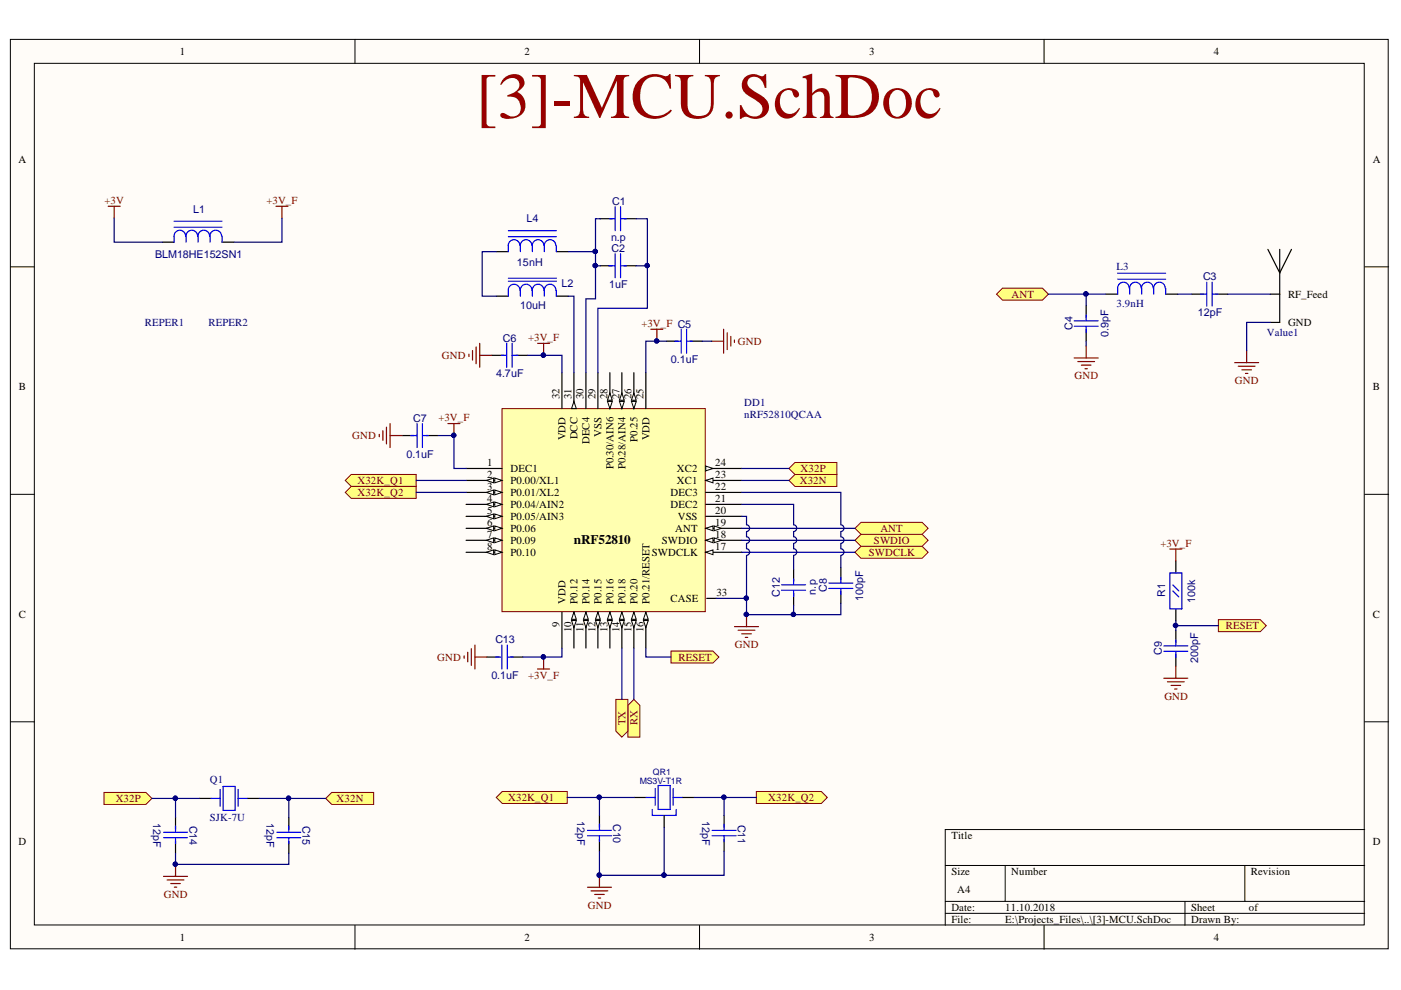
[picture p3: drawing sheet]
<svg xmlns="http://www.w3.org/2000/svg" width="297mm" height="210mm" viewBox="0 0 297 210" stroke-linecap="round" stroke-linejoin="round" font-family="sans-serif">
<defs><g id="words">
<text font-size="13.8" fill="#980000" x="100.9" y="25">[3]-MCU.SchDoc</text>
<text font-size="2.8" x="121.7" y="115.3">nRF52810</text>
<g font-size="2.3">
<text x="38.1" y="11.7">1</text>
<text x="111.2" y="11.7">2</text>
<text x="184.3" y="11.7">3</text>
<text x="257.4" y="11.7">4</text>
<text x="3.9" y="34.5">A</text>
<text x="291.1" y="34.5">A</text>
<text x="273.1" y="63.1">RF_Feed</text>
<text x="273.1" y="69.1">GND</text>
<text x="4" y="82.7">B</text>
<text x="291.1" y="82.7">B</text>
<text x="118.7" y="84.6" transform="rotate(-90 118.7 84.6)">32</text>
<text x="121.2" y="84.6" transform="rotate(-90 121.2 84.6)">31</text>
<text x="123.7" y="84.6" transform="rotate(-90 123.7 84.6)">30</text>
<text x="126.3" y="84.6" transform="rotate(-90 126.3 84.6)">29</text>
<text x="128.8" y="84.6" transform="rotate(-90 128.8 84.6)">28</text>
<text x="131.3" y="84.6" transform="rotate(-90 131.3 84.6)">27</text>
<text x="133.9" y="84.6" transform="rotate(-90 133.9 84.6)">26</text>
<text x="136.4" y="84.6" transform="rotate(-90 136.4 84.6)">25</text>
<text x="119.9" y="93.4" transform="rotate(-90 119.9 93.4)">VDD</text>
<text x="122.5" y="93.1" transform="rotate(-90 122.5 93.1)">DCC</text>
<text x="125" y="94.1" transform="rotate(-90 125 94.1)">DEC4</text>
<text x="127.5" y="92.6" transform="rotate(-90 127.5 92.6)">VSS</text>
<text x="135.1" y="93.7" transform="rotate(-90 135.1 93.7)">P0.25</text>
<text x="137.7" y="93.4" transform="rotate(-90 137.7 93.4)">VDD</text>
<text x="103.3" y="98.9">1</text>
<text x="103.3" y="101.4">2</text>
<text x="108.3" y="100.1">DEC1</text>
<text x="130.1" y="99.5" transform="rotate(-90 130.1 99.5)">P0.30/AIN6</text>
<text x="132.6" y="99.5" transform="rotate(-90 132.6 99.5)">P0.28/AIN4</text>
<text x="143.5" y="100.1">XC2</text>
<text x="151.6" y="101.4">23</text>
<text x="151.6" y="98.9">24</text>
<text x="103.3" y="103.9">3</text>
<text x="103.3" y="106.5">4</text>
<text x="108.3" y="102.7">P0.00/XL1</text>
<text x="108.3" y="105.2">P0.01/XL2</text>
<text x="108.3" y="107.7">P0.04/AIN2</text>
<text x="142.2" y="107.7">DEC2</text>
<text x="142.2" y="105.2">DEC3</text>
<text x="143.5" y="102.7">XC1</text>
<text x="151.6" y="106.5">21</text>
<text x="151.6" y="103.9">22</text>
<text x="103.3" y="109">5</text>
<text x="103.3" y="111.5">6</text>
<text x="108.3" y="110.3">P0.05/AIN3</text>
<text x="108.3" y="112.8">P0.06</text>
<text x="143.2" y="112.8">ANT</text>
<text x="143.7" y="110.3">VSS</text>
<text x="151.6" y="109">20</text>
<text x="151.6" y="111.5">19</text>
<text x="103.3" y="116.6">8</text>
<text x="103.3" y="114.1">7</text>
<text x="108.3" y="117.9">P0.10</text>
<text x="108.3" y="115.3">P0.09</text>
<text x="138.2" y="117.9">SWDCLK</text>
<text x="140.3" y="115.3">SWDIO</text>
<text x="151.6" y="116.6">17</text>
<text x="151.6" y="114.1">18</text>
<text x="4" y="131">C</text>
<text x="119.9" y="128" transform="rotate(-90 119.9 128)">VDD</text>
<text x="122.5" y="128" transform="rotate(-90 122.5 128)">P0.12</text>
<text x="125" y="128" transform="rotate(-90 125 128)">P0.14</text>
<text x="127.5" y="128" transform="rotate(-90 127.5 128)">P0.15</text>
<text x="130.1" y="128" transform="rotate(-90 130.1 128)">P0.16</text>
<text x="132.6" y="128" transform="rotate(-90 132.6 128)">P0.18</text>
<text x="135.1" y="128" transform="rotate(-90 135.1 128)">P0.20</text>
<text x="137.7" y="128" transform="rotate(-90 137.7 128)">P0.21/RESET</text>
<text x="142.2" y="127.6">CASE</text>
<text x="151.9" y="126.3">33</text>
<text x="291.1" y="131">C</text>
<text x="118.7" y="133" transform="rotate(-90 118.7 133)">9</text>
<text x="121.2" y="134.1" transform="rotate(-90 121.2 134.1)">10</text>
<text x="123.7" y="134.1" transform="rotate(-90 123.7 134.1)">11</text>
<text x="126.3" y="134.1" transform="rotate(-90 126.3 134.1)">12</text>
<text x="128.8" y="134.1" transform="rotate(-90 128.8 134.1)">13</text>
<text x="131.3" y="134.1" transform="rotate(-90 131.3 134.1)">14</text>
<text x="133.9" y="134.1" transform="rotate(-90 133.9 134.1)">15</text>
<text x="136.4" y="134.1" transform="rotate(-90 136.4 134.1)">16</text>
<text x="3.9" y="179.2">D</text>
<text x="201.7" y="177.9">Title</text>
<text x="291.1" y="179.2">D</text>
<text x="201.7" y="185.6">Size</text>
<text x="214.4" y="185.6">Number</text>
<text x="265.2" y="185.6">Revision</text>
<text x="203" y="189.4">A4</text>
<text x="201.7" y="193.2">Date:</text>
<text x="201.7" y="195.7">File:</text>
<text x="213.1" y="193.2">11.10.2018</text>
<text x="213.1" y="195.7">E:\Projects_Files\..\[3]-MCU.SchDoc</text>
<text x="252.5" y="193.2">Sheet</text>
<text x="252.5" y="195.7">Drawn By:</text>
<text x="264.8" y="193.2">of</text>
<text x="38.1" y="199.5">1</text>
<text x="111.2" y="199.5">2</text>
<text x="184.3" y="199.5">3</text>
<text x="257.4" y="199.5">4</text>
</g>
<g font-size="2.3" fill="#800000">
<text x="22.2" y="43.3">+3V</text>
<text x="56.5" y="43.3">+3V_F</text>
<text x="214.5" y="63.1">ANT</text>
<text x="136" y="69.3">+3V_F C5</text>
<text x="93.7" y="76.1">GND</text>
<text x="112" y="72.3">+3V_F</text>
<text x="156.5" y="73.1">GND</text>
<text x="227.8" y="80.4">GND</text>
<text x="261.8" y="81.5">GND</text>
<text x="92.9" y="89.3">+3V_F</text>
<text x="74.7" y="93.1">GND</text>
<text x="169.7" y="100.1">X32P</text>
<text x="75.8" y="102.7">X32K_Q1</text>
<text x="75.8" y="105.2">X32K_Q2</text>
<text x="169.6" y="102.7">X32N</text>
<text x="186.6" y="112.8">ANT</text>
<text x="184.2" y="117.9">SWDCLK</text>
<text x="185.3" y="115.3">SWDIO</text>
<text x="246" y="115.9">+3V_F</text>
<text x="155.8" y="137.4">GND</text>
<text x="259.9" y="133.4">RESET</text>
<text x="92.7" y="140.1">GND</text>
<text x="112" y="143.9">+3V_F</text>
<text x="143.9" y="140.1">RESET</text>
<text x="246.9" y="148.4">GND</text>
<text x="132.6" y="153.8" transform="rotate(-90 132.6 153.8)">TX</text>
<text x="135.1" y="153.8" transform="rotate(-90 135.1 153.8)">RX</text>
<text x="24.5" y="170.1">X32P</text>
<text x="71.4" y="170.1">X32N</text>
<text x="107.7" y="169.8">X32K_Q1</text>
<text x="162.9" y="169.8">X32K_Q2</text>
<text x="34.8" y="190.4">GND</text>
<text x="124.7" y="192.7">GND</text>
</g>
<g font-size="2.3" fill="#000080">
<text x="40.9" y="45.2">L1</text>
<text x="111.6" y="47.2">L4</text>
<text x="129.8" y="43.4">C1</text>
<text x="129.6" y="51">n.p</text>
<text x="129.6" y="53.4">C2</text>
<text x="32.9" y="54.7">BLM18HE152SN1</text>
<text x="109.6" y="56.4">15nH</text>
<text x="236.7" y="57.2">L3</text>
<text x="255.1" y="59.4">C3</text>
<text x="110.3" y="65.6">10uH</text>
<text x="119.1" y="60.8">L2</text>
<text x="129.1" y="61.1">1uF</text>
<text x="236.7" y="65.1">3.9nH</text>
<text x="30.7" y="69.2">REPER1</text>
<text x="44.2" y="69.2">REPER2</text>
<text x="227.4" y="70" transform="rotate(-90 227.4 70)">C4</text>
<text x="235" y="71.4" transform="rotate(-90 235 71.4)">0.9pF</text>
<text x="254" y="67.1">12pF</text>
<text x="268.6" y="71.1">Value1</text>
<text x="106.6" y="72.4">C6</text>
<text x="142.2" y="77.1">0.1uF</text>
<text x="105.2" y="80">4.7uF</text>
<text x="87.6" y="89.4">C7</text>
<text x="157.8" y="86.1">DD1</text>
<text x="157.8" y="88.7">nRF52810QCAA</text>
<text x="86.2" y="97">0.1uF</text>
<text x="175.3" y="125.6" transform="rotate(-90 175.3 125.6)">C8</text>
<text x="165.3" y="126.5" transform="rotate(-90 165.3 126.5)">C12</text>
<text x="172.9" y="126.1" transform="rotate(-90 172.9 126.1)">n.p</text>
<text x="183" y="127.3" transform="rotate(-90 183 127.3)">100pF</text>
<text x="247" y="126.6" transform="rotate(-90 247 126.6)">R1</text>
<text x="253.4" y="127.8" transform="rotate(-90 253.4 127.8)">100k</text>
<text x="105" y="136.4">C13</text>
<text x="104.2" y="144">0.1uF</text>
<text x="246.4" y="138.8" transform="rotate(-90 246.4 138.8)">C9</text>
<text x="254.1" y="140.6" transform="rotate(-90 254.1 140.6)">200pF</text>
<text x="44.5" y="166">Q1</text>
<text x="32.5" y="174.6" transform="rotate(90 32.5 174.6)">12pF</text>
<text x="40.2" y="175.1" transform="rotate(90 40.2 175.1)">C14</text>
<text x="44.5" y="174.1">SJK-7U</text>
<text x="56.5" y="174.6" transform="rotate(90 56.5 174.6)">12pF</text>
<text x="64.1" y="175.1" transform="rotate(90 64.1 175.1)">C15</text>
<text x="122.4" y="174.1" transform="rotate(90 122.4 174.1)">12pF</text>
<text x="130" y="174.7" transform="rotate(90 130 174.7)">C10</text>
<text x="148.8" y="174.1" transform="rotate(90 148.8 174.1)">12pF</text>
<text x="156.5" y="174.8" transform="rotate(90 156.5 174.8)">C11</text>
</g>
<g font-size="1.9" fill="#000080">
<text x="135.7" y="166.3">MS3V-T1R</text>
<text x="138.4" y="164.3">QR1</text>
</g>
</g></defs>
<g fill="#fffcf8" stroke="#000" stroke-width=".21">
<path d="M2.2 8.4h292.1v192.8h-292.1z"/>
<path d="M7.3 13.4h281.9v182.7h-281.9z"/>
</g>
<g fill="none" stroke="#000" stroke-width=".21">
<path d="M75.3 8.4v5M148.3 8.4v5M221.4 8.4v5M2.2 56.6h5.1M289.3 56.6h5.1M2.2 104.8h5.1M289.3 104.8h5.1M2.2 153h5.1M289.3 153h5.1M289.3 175.9h-88.9v20.3M75.3 196.2v5.1M148.3 196.2v5.1"/>
<path d="M200.4 183.5h88.9M200.4 191.1h88.9M200.4 193.7h88.9M213.1 183.5v7.6M221.4 196.2v5.1M251.2 191.1v5.1M263.9 183.5v7.6"/>
</g>
<path d="M34.4 51.4h2.5M47.1 51.4h2.5M127.1 172.9v2.5M127.1 178v2.5M134.5 169.1h2.5M140.8 172.9v2.5M144.6 169.1h2.6M153.5 172.9v2.5M153.5 178v2.5" fill="none" stroke="#000" stroke-width=".25"/>
<g fill="none" stroke="#00f" stroke-width=".25">
<path d="M36.9 46.9h10.2M36.9 48.2h10.2M39.3 50.1a1.22 1.22 0 0 0-1.2-1.3 1.22 1.22 0 0 0-1.2 1.3v1.3M41.9 50.1a1.22 1.22 0 0 0-1.2-1.3 1.22 1.22 0 0 0-1.2 1.3v1.3M44.4 50.1a1.22 1.22 0 0 0-1.2-1.3 1.22 1.22 0 0 0-1.2 1.3v1.3M47 50.1a1.23 1.23 0 0 0-1.3-1.3 1.23 1.23 0 0 0-1.2 1.3v1.3M47.1 50.1v1.3M124.6 177.2h5M124.6 176.1h5M127.1 174.7v1.2M127.1 177.2v1.2M137 169.1h1.9"/>
<path d="M138.3 171.6v1.3h5.1v-1.3M138.9 167.2v3.5M139.5 166.5h2.6v5.1h-2.6zM142.7 167.2v3.5M142.7 169.1h1.9M151 177.2h5.1M151 176.1h5.1M153.5 174.7v1.2M153.5 177.2v1.2"/>
</g>
<path d="M22.9 43.7h2.6M24.2 43.7v2.6M58.5 43.7h2.6M59.8 43.7v2.6M124.6 188.1h5M125.3 188.9h3.6M126.1 189.6h2M126.8 190.4h.5M127.1 185.6v2.5" fill="none" stroke="#800000" stroke-width=".25"/>
<circle cx="127" cy="185.5" r=".46" fill="#000080" stroke="#000080" stroke-width=".21"/>
<g fill="#ffff80" stroke="#800000" stroke-width=".21">
<path d="M105.2 169.1l1.3-1.3h13.8v2.6h-13.8z" fill-rule="evenodd"/>
<path d="M160.4 167.8h13.7l1.3 1.3-1.3 1.3h-13.7z" fill-rule="evenodd"/>
</g>
<path d="M249.3 118.9v2.6M249.3 129.1v2.5M249.3 133.6v2.6M249.3 138.7v2.6" fill="none" stroke="#000" stroke-width=".25"/>
<path d="M246.8 136.9h5M246.8 138.1h5M248 121.5h2.6v7.6h-2.6zM248.7 125.3l1.2 1.3M248.7 124l1.2 1.3M249.3 135.7v1.2M249.3 138.2v1.2" fill="none" stroke="#00f" stroke-width=".25"/>
<path d="M258.3 131.4h8.9l1.3 1.3-1.3 1.2h-8.9z" fill-rule="evenodd" fill="#ffff80" stroke="#800000" stroke-width=".21"/>
<path d="M248 116.4h2.6M249.3 116.4v2.5M246.8 143.8h5M247.5 144.6h3.6M248.3 145.3h2M249 146.1h.6M249.3 141.3v2.5" fill="none" stroke="#800000" stroke-width=".25"/>
<g fill="#ffff80" stroke="#800000" stroke-width=".21">
<path d="M73.2 101.9l1.3-1.3h13.7v2.5h-13.7z" fill-rule="evenodd"/>
<path d="M73.2 104.4l1.3-1.3h13.7v2.6h-13.7z" fill-rule="evenodd"/>
</g>
<path d="M85.2 92.3h2.6M90.3 92.3h2.6M103.2 139.3h2.6M108.3 139.3h2.6M37.2 173.3v2.5M37.2 178.4v2.5M42.2 169.3h2.6M52.4 169.3h2.5M61.2 173.3v2.5M61.2 178.4v2.5" fill="none" stroke="#000" stroke-width=".25"/>
<g fill="none" stroke="#00f" stroke-width=".25">
<path d="M87.1 92.3h1.2M88.4 89.8v5.1M89.6 89.8v5.1M89.6 92.3h1.2M105.1 139.3h1.2M106.4 136.8v5M107.6 136.8v5M107.6 139.3h1.2M34.7 177.6h5.1M34.7 176.5h5.1M37.2 175.1v1.2M37.2 177.6v1.3"/>
<path d="M44.8 169.3h1.9M46.7 167.4v3.5M47.3 166.7h2.5v5.1h-2.5zM50.5 169.3h1.9M50.5 167.4v3.5M58.7 177.6h5.1M58.7 176.5h5.1M61.2 175.1v1.2M61.2 177.6v1.3"/>
</g>
<g fill="none" stroke="#800000" stroke-width=".25">
<path d="M80.4 92.1v.5M81.2 91.3v2.1M81.9 90.6v3.5M82.7 89.8v5.1M82.7 92.3h2.5M95 89.8h2.5M96.2 89.8v2.5M98.4 139.1v.5M99.2 138.3v2M99.9 137.5v3.6M100.7 136.8v5M100.7 139.3h2.5"/>
<path d="M115.3 139.3v2.5M114 141.8h2.5M34.7 185.8h5.1M35.4 186.6h3.6M36.2 187.3h2M37 188.1h.5M37.2 183.3v2.5"/>
</g>
<g fill="#000080" stroke="#000080" stroke-width=".21">
<circle cx="96.2" cy="92.3" r=".46"/>
<circle cx="115.2" cy="139.3" r=".46"/>
<circle cx="37.2" cy="183.2" r=".46"/>
</g>
<g fill="#ffff80" stroke="#800000" stroke-width=".21">
<path d="M22 168h8.9l1.3 1.3-1.3 1.3h-8.9z" fill-rule="evenodd"/>
<path d="M69.1 169.3l1.2-1.3h8.9v2.6h-8.9z" fill-rule="evenodd"/>
<path d="M142.3 138h8.9l1.2 1.3-1.2 1.3h-8.9z" fill-rule="evenodd"/>
<path d="M181.3 117.1l1.2-1.3h13l1.3 1.3-1.3 1.3h-13z" fill-rule="evenodd"/>
<path d="M181.3 114.6l1.2-1.3h13l1.3 1.3-1.3 1.2h-13z" fill-rule="evenodd"/>
<path d="M181.3 112l1.2-1.3h13l1.3 1.3-1.3 1.3h-13z" fill-rule="evenodd"/>
</g>
<g fill="none" stroke="#800000" stroke-width=".25">
<path d="M99.4 75.1v.5M100.2 74.3v2.1M100.9 73.6v3.5M101.7 72.8v5.1M101.7 75.3h2.6M114 72.8h2.5M115.3 72.8v2.5M138 69.8h2.5M139.3 69.8v2.5M150.9 72.3h2.5M153.4 69.8v5.1M154.2 70.6v3.5"/>
<path d="M154.9 71.3v2.1M155.7 72.1v.5M227.8 75.9h5M228.5 76.7h3.6M229.3 77.4h2M230 78.2h.5M230.3 73.4v2.5M261.8 76.9h5.1M262.5 77.6h3.6M263.3 78.4h2M264.1 79.2h.5M264.3 74.3v2.6"/>
<path d="M155.7 132.9h5.1M156.5 133.6h3.6M157.3 134.4h2M158 135.1h.5M158.3 130.3v2.6"/>
</g>
<g fill="#000080" stroke="#000080" stroke-width=".21">
<circle cx="158.2" cy="130.3" r=".46"/>
<circle cx="139.2" cy="72.3" r=".46"/>
<circle cx="115.2" cy="75.3" r=".46"/>
</g>
<g fill="none" stroke="#000" stroke-width=".25">
<path d="M127.2 56.4h2.6M127.2 46.4h2.6M132.3 56.4h2.6M132.3 46.4h2.6M268.8 52.9l2.5 4.9v10.6h-2M271.3 52.9v4.9l2.5-4.9M104.3 75.3h2.5M105.2 62.8h2.6M109.3 75.3h2.6M117.9 62.8h2.6M141.2 72.3h2.6M146.3 72.3h2.6"/>
<path d="M230.3 64.7v2.6M230.3 69.8v2.5M234.4 62.4h2.6M247.1 62.4h2.6M252.7 62.4h2.5M257.8 62.4h2.5M269.3 62.4h2M168.3 120.7v2.5M168.3 125.8v2.5M178.3 120.3v2.6M178.3 125.4v2.5"/>
</g>
<g fill="none" stroke="#00f" stroke-width=".25">
<path d="M107.8 59h10.1M107.8 59.6h10.1M129.1 56.4h1.2M129.3 46.4h1M130.4 43.8v5.1M130.4 53.8v5.1M131.6 43.8v5.1M131.6 53.8v5.1M131.6 56.4h1.2M131.6 46.4h1.2M237 57.9h10.1M237 59.2h10.1"/>
<path d="M255.9 59.8v5.1M257 59.8v5.1M106.3 75.3h1M107.4 72.8v5.1M108.6 72.8v5.1M108.6 75.3h1.2M110.2 61.5a1.23 1.23 0 0 0-1.2-1.2 1.23 1.23 0 0 0-1.2 1.2v1.3M112.8 61.5a1.22 1.22 0 0 0-1.3-1.2 1.22 1.22 0 0 0-1.2 1.2v1.3M115.3 61.5a1.22 1.22 0 0 0-1.2-1.2 1.22 1.22 0 0 0-1.2 1.2v1.3M117.8 61.5a1.22 1.22 0 0 0-1.2-1.2 1.22 1.22 0 0 0-1.2 1.2v1.3M117.9 61.5v1.3M143.1 72.3h1.2"/>
<path d="M144.4 69.8v5.1M145.6 69.8v5.1M145.6 72.3h1.2M227.8 68h5M227.8 69.2h5M230.3 66.8v1.2M230.3 69.3v1.2M239.4 61.1a1.22 1.22 0 0 0-1.2-1.3 1.22 1.22 0 0 0-1.2 1.3v1.3M242 61.1a1.22 1.22 0 0 0-1.3-1.3 1.22 1.22 0 0 0-1.2 1.3v1.3M242.1 61.1v1.3M244.5 61.1a1.23 1.23 0 0 0-1.2-1.3 1.23 1.23 0 0 0-1.3 1.3M247 61.1a1.22 1.22 0 0 0-1.2-1.3 1.22 1.22 0 0 0-1.2 1.3v1.3"/>
<path d="M247.1 61.1v1.3M254.5 62.4h1.2M257 62.4h1.2M165.7 124h5.1M165.7 125.1h5.1M168.3 122.8v1.2M168.3 125.3v1.2M175.7 123.6h5.1M175.7 124.8h5.1M178.3 122.4v1.2M178.3 124.9v1.2"/>
</g>
<g fill="#ffff80" stroke="#800000" stroke-width=".21">
<path d="M211.3 62.4l1.3-1.3h8.4l1.3 1.3-1.3 1.2h-8.4z" fill-rule="evenodd"/>
<path d="M133.1 149.6l1.3-1.3 1.3 1.3v6.7h-2.6z" fill-rule="evenodd"/>
<path d="M130.6 148.3h2.5v6.7l-1.3 1.3-1.2-1.3z" fill-rule="evenodd"/>
<path d="M167.3 101.9l1.2-1.3h8.9v2.5h-8.9z" fill-rule="evenodd"/>
<path d="M167.3 99.3l1.2-1.2h8.9v2.5h-8.9z" fill-rule="evenodd"/>
</g>
<path d="M106.4 86.6h43.1v43.1h-43.1z" fill="#ffffb0" stroke="#800000" stroke-width=".21"/>
<path d="M98.8 99.3h7.6M98.8 117.1h7.6" fill="none" stroke="#000" stroke-width=".25"/>
<path d="M104.9 116.6l1.5 .5-1.5 .5z" fill="#fffcf8"/>
<path d="M104.9 116.6l1.5 .5-1.5 .5z" fill="none" stroke="#000" stroke-width=".21"/>
<path d="M103.1 117.1l1.6-.5v1z" fill="#fffcf8"/>
<path d="M103.1 117.1l1.6-.5v1z" fill="none" stroke="#000" stroke-width=".21"/>
<path d="M149.6 109.5h7.7M149.6 112h7.7M119.1 129.8v7.6" fill="none" stroke="#000" stroke-width=".25"/>
<path d="M149.6 112l1.6-.5v1z" fill="#fffcf8"/>
<path d="M149.6 112l1.6-.5v1z" fill="none" stroke="#000" stroke-width=".21"/>
<path d="M151.4 111.5l1.5 .5-1.5 .5z" fill="#fffcf8"/>
<path d="M151.4 111.5l1.5 .5-1.5 .5z" fill="none" stroke="#000" stroke-width=".21"/>
<path d="M149.6 106.9h7.7M149.6 104.4h7.7M149.6 101.9h7.7" fill="none" stroke="#000" stroke-width=".25"/>
<path d="M149.6 101.9l1.6-.5v1z" fill="#fffcf8"/>
<path d="M149.6 101.9l1.6-.5v1z" fill="none" stroke="#000" stroke-width=".21"/>
<path d="M149.6 99.3h7.7" fill="none" stroke="#000" stroke-width=".25"/>
<path d="M149.6 98.8l1.6 .5-1.6 .5z" fill="#fffcf8"/>
<path d="M149.6 98.8l1.6 .5-1.6 .5z" fill="none" stroke="#000" stroke-width=".21"/>
<path d="M134.4 79v7.6M136.9 79v7.6" fill="none" stroke="#000" stroke-width=".25"/>
<path d="M133.9 85.1h1l-.5 1.5z" fill="#fffcf8"/>
<path d="M133.9 85.1h1l-.5 1.5z" fill="none" stroke="#000" stroke-width=".21"/>
<path d="M134.4 83.3l.5 1.6h-1z" fill="#fffcf8"/>
<path d="M134.4 83.3l.5 1.6h-1z" fill="none" stroke="#000" stroke-width=".21"/>
<path d="M98.8 101.9h7.6" fill="none" stroke="#000" stroke-width=".25"/>
<path d="M104.9 101.4l1.5 .5-1.5 .5z" fill="#fffcf8"/>
<path d="M104.9 101.4l1.5 .5-1.5 .5z" fill="none" stroke="#000" stroke-width=".21"/>
<path d="M103.1 101.9l1.6-.5v1z" fill="#fffcf8"/>
<path d="M103.1 101.9l1.6-.5v1z" fill="none" stroke="#000" stroke-width=".21"/>
<path d="M98.8 104.4h7.6" fill="none" stroke="#000" stroke-width=".25"/>
<path d="M104.9 103.9l1.5 .5-1.5 .5z" fill="#fffcf8"/>
<path d="M104.9 103.9l1.5 .5-1.5 .5z" fill="none" stroke="#000" stroke-width=".21"/>
<path d="M103.1 104.4l1.6-.5v1z" fill="#fffcf8"/>
<path d="M103.1 104.4l1.6-.5v1z" fill="none" stroke="#000" stroke-width=".21"/>
<path d="M98.8 106.9h7.6" fill="none" stroke="#000" stroke-width=".25"/>
<path d="M104.9 106.4l1.5 .5-1.5 .6z" fill="#fffcf8"/>
<path d="M104.9 106.4l1.5 .5-1.5 .6z" fill="none" stroke="#000" stroke-width=".21"/>
<path d="M103.1 106.9l1.6-.5v1.1z" fill="#fffcf8"/>
<path d="M103.1 106.9l1.6-.5v1.1z" fill="none" stroke="#000" stroke-width=".21"/>
<path d="M98.8 109.5h7.6" fill="none" stroke="#000" stroke-width=".25"/>
<path d="M104.9 109l1.5 .5-1.5 .5z" fill="#fffcf8"/>
<path d="M104.9 109l1.5 .5-1.5 .5z" fill="none" stroke="#000" stroke-width=".21"/>
<path d="M103.1 109.5l1.6-.5v1z" fill="#fffcf8"/>
<path d="M103.1 109.5l1.6-.5v1z" fill="none" stroke="#000" stroke-width=".21"/>
<path d="M98.8 112h7.6" fill="none" stroke="#000" stroke-width=".25"/>
<path d="M104.9 111.5l1.5 .5-1.5 .5z" fill="#fffcf8"/>
<path d="M104.9 111.5l1.5 .5-1.5 .5z" fill="none" stroke="#000" stroke-width=".21"/>
<path d="M103.1 112l1.6-.5v1z" fill="#fffcf8"/>
<path d="M103.1 112l1.6-.5v1z" fill="none" stroke="#000" stroke-width=".21"/>
<path d="M98.8 114.6h7.6" fill="none" stroke="#000" stroke-width=".25"/>
<path d="M104.9 114l1.5 .6-1.5 .5z" fill="#fffcf8"/>
<path d="M104.9 114l1.5 .6-1.5 .5z" fill="none" stroke="#000" stroke-width=".21"/>
<path d="M103.1 114.6l1.6-.6v1.1z" fill="#fffcf8"/>
<path d="M103.1 114.6l1.6-.6v1.1z" fill="none" stroke="#000" stroke-width=".21"/>
<path d="M121.7 129.8v7.6" fill="none" stroke="#000" stroke-width=".25"/>
<path d="M121.7 129.8l.5 1.5h-1z" fill="#fffcf8"/>
<path d="M121.7 129.8l.5 1.5h-1z" fill="none" stroke="#000" stroke-width=".21"/>
<path d="M121.2 131.6h1l-.5 1.5z" fill="#fffcf8"/>
<path d="M121.2 131.6h1l-.5 1.5z" fill="none" stroke="#000" stroke-width=".21"/>
<path d="M124.2 129.8v7.6" fill="none" stroke="#000" stroke-width=".25"/>
<path d="M124.2 129.8l.5 1.5h-1z" fill="#fffcf8"/>
<path d="M124.2 129.8l.5 1.5h-1z" fill="none" stroke="#000" stroke-width=".21"/>
<path d="M123.7 131.6h1l-.5 1.5z" fill="#fffcf8"/>
<path d="M123.7 131.6h1l-.5 1.5z" fill="none" stroke="#000" stroke-width=".21"/>
<path d="M131.8 79v7.6" fill="none" stroke="#000" stroke-width=".25"/>
<path d="M131.3 85.1h1.1l-.6 1.5z" fill="#fffcf8"/>
<path d="M131.3 85.1h1.1l-.6 1.5z" fill="none" stroke="#000" stroke-width=".21"/>
<path d="M131.8 83.3l.6 1.6h-1.1z" fill="#fffcf8"/>
<path d="M131.8 83.3l.6 1.6h-1.1z" fill="none" stroke="#000" stroke-width=".21"/>
<path d="M129.3 79v7.6" fill="none" stroke="#000" stroke-width=".25"/>
<path d="M128.8 85.1h1l-.5 1.5z" fill="#fffcf8"/>
<path d="M128.8 85.1h1l-.5 1.5z" fill="none" stroke="#000" stroke-width=".21"/>
<path d="M129.3 83.3l.5 1.6h-1z" fill="#fffcf8"/>
<path d="M129.3 83.3l.5 1.6h-1z" fill="none" stroke="#000" stroke-width=".21"/>
<path d="M119.1 79v7.6M121.7 79v7.6M124.2 79v7.6M126.8 79v7.6" fill="none" stroke="#000" stroke-width=".25"/>
<path d="M121.7 85.1l.5 1.5h-1z" fill="#fffcf8"/>
<path d="M121.7 85.1l.5 1.5h-1z" fill="none" stroke="#000" stroke-width=".21"/>
<path d="M149.6 117.1h7.7" fill="none" stroke="#000" stroke-width=".25"/>
<path d="M149.6 117.1l1.6-.5v1z" fill="#fffcf8"/>
<path d="M149.6 117.1l1.6-.5v1z" fill="none" stroke="#000" stroke-width=".21"/>
<path d="M149.6 114.6h7.7" fill="none" stroke="#000" stroke-width=".25"/>
<path d="M149.6 114.6l1.6-.6v1.1z" fill="#fffcf8"/>
<path d="M149.6 114.6l1.6-.6v1.1z" fill="none" stroke="#000" stroke-width=".21"/>
<path d="M151.4 114l1.5 .6-1.5 .5z" fill="#fffcf8"/>
<path d="M151.4 114l1.5 .6-1.5 .5z" fill="none" stroke="#000" stroke-width=".21"/>
<path d="M126.8 129.8v7.6" fill="none" stroke="#000" stroke-width=".25"/>
<path d="M126.8 129.8l.5 1.5h-1z" fill="#fffcf8"/>
<path d="M126.8 129.8l.5 1.5h-1z" fill="none" stroke="#000" stroke-width=".21"/>
<path d="M126.3 131.6h1l-.5 1.5z" fill="#fffcf8"/>
<path d="M126.3 131.6h1l-.5 1.5z" fill="none" stroke="#000" stroke-width=".21"/>
<path d="M129.3 129.8v7.6" fill="none" stroke="#000" stroke-width=".25"/>
<path d="M129.3 129.8l.5 1.5h-1z" fill="#fffcf8"/>
<path d="M129.3 129.8l.5 1.5h-1z" fill="none" stroke="#000" stroke-width=".21"/>
<path d="M128.8 131.6h1l-.5 1.5z" fill="#fffcf8"/>
<path d="M128.8 131.6h1l-.5 1.5z" fill="none" stroke="#000" stroke-width=".21"/>
<path d="M131.8 129.8v7.6" fill="none" stroke="#000" stroke-width=".25"/>
<path d="M131.8 129.8l.6 1.5h-1.1z" fill="#fffcf8"/>
<path d="M131.8 129.8l.6 1.5h-1.1z" fill="none" stroke="#000" stroke-width=".21"/>
<path d="M131.3 131.6h1.1l-.6 1.5z" fill="#fffcf8"/>
<path d="M131.3 131.6h1.1l-.6 1.5z" fill="none" stroke="#000" stroke-width=".21"/>
<path d="M134.4 129.8v7.6" fill="none" stroke="#000" stroke-width=".25"/>
<path d="M134.4 129.8l.5 1.5h-1z" fill="#fffcf8"/>
<path d="M134.4 129.8l.5 1.5h-1z" fill="none" stroke="#000" stroke-width=".21"/>
<path d="M133.9 131.6h1l-.5 1.5z" fill="#fffcf8"/>
<path d="M133.9 131.6h1l-.5 1.5z" fill="none" stroke="#000" stroke-width=".21"/>
<path d="M136.9 129.8v7.6" fill="none" stroke="#000" stroke-width=".25"/>
<path d="M136.9 129.8l.5 1.5h-1z" fill="#fffcf8"/>
<path d="M136.9 129.8l.5 1.5h-1z" fill="none" stroke="#000" stroke-width=".21"/>
<path d="M136.4 131.6h1l-.5 1.5z" fill="#fffcf8"/>
<path d="M136.4 131.6h1l-.5 1.5z" fill="none" stroke="#000" stroke-width=".21"/>
<path d="M105.2 53.4h2.6M117.9 53.4h2.6M149.8 126.9h2" fill="none" stroke="#000" stroke-width=".25"/>
<path d="M107.8 48.9h10.1M107.8 50.2h10.1M110.2 52.1a1.23 1.23 0 0 0-1.2-1.3 1.23 1.23 0 0 0-1.2 1.3v1.3M112.8 52.1a1.22 1.22 0 0 0-1.3-1.3 1.22 1.22 0 0 0-1.2 1.3v1.3M115.3 52.1a1.22 1.22 0 0 0-1.2-1.3 1.22 1.22 0 0 0-1.2 1.3v1.3M117.8 52.1a1.22 1.22 0 0 0-1.2-1.3 1.22 1.22 0 0 0-1.2 1.3v1.3M117.9 52.1v1.3" fill="none" stroke="#00f" stroke-width=".25"/>
<g fill="none" stroke="#000080" stroke-width=".25">
<path d="M24.2 46.3v5.1h10.2M59.8 46.3v5.1h-10.2M105.2 53.4h-3v9.4h3M120.5 53.4h5.8v3M127.2 56.4h-.9v7h-2.1v15.6M127.2 46.4h-.9v7M134.9 46.4h2.4v10M134.9 56.4h2.4v9h-10.5v13.6M111.9 75.3h7.2v3.7M120.5 62.8h1.2v16.2M141.2 72.3h-4.3v6.7M148.9 72.3h2"/>
<path d="M222.3 62.4h8M230.3 72.3v1.1M234.4 62.4h-4.1v2.3M249.7 62.4h3M260.3 62.4h9M269.3 68.4h-5v5.9M92.9 92.3h3.3v7h2.6M157.3 99.3h10M88.2 101.9h10.6M88.2 104.4h10.6M157.3 106.9h11v4.4a.72 .72 0 0 1 .6 .7 .72 .72 0 0 1-.6 .7M157.3 104.4h21v6.9a.72 .72 0 0 1 .6 .7 .72 .72 0 0 1-.6 .7"/>
<path d="M157.3 109.5h1v1.8a.72 .72 0 0 1 .6 .7 .72 .72 0 0 1-.6 .7M157.3 101.9h10M157.3 117.1h24M157.3 114.6h24M157.3 112h24M158.3 115.3v1a.71 .71 0 0 1 .6 .7 .71 .71 0 0 1-.6 .8M158.3 112.8v1a.71 .71 0 0 1 .6 .7 .71 .71 0 0 1-.6 .7M158.3 117.9v9M168.3 115.3v1a.71 .71 0 0 1 .6 .7 .71 .71 0 0 1-.6 .8M168.3 112.8v1a.71 .71 0 0 1 .6 .7 .71 .71 0 0 1-.6 .7M168.3 117.9v2.8M178.3 112.8v1a.71 .71 0 0 1 .6 .7 .71 .71 0 0 1-.6 .7"/>
<path d="M178.3 115.3v1a.71 .71 0 0 1 .6 .7 .71 .71 0 0 1-.6 .8M178.3 117.9v2.4M119.1 137.4v1.9h-8.2M131.8 137.4v10.9M134.4 137.4v10.9M136.9 137.4v1.9h5.4M151.8 126.9h6.5v3.4h10v-2M178.3 127.9v2.4h-10M249.3 131.6v2M249.3 132.7h9M32.2 169.3h5M42.2 169.3h-5v4"/>
<path d="M54.9 169.3h6.3v4M61.2 169.3h7.9M120.3 169.1h6.8M134.5 169.1h-7.4v3.8M140.8 175.4v10.2h12.7v-5.1M147.2 169.1h6.3v3.8M153.5 169.1h6.9M37.2 180.9v2.4h24v-2.4M127.1 180.5v5.1h13.7"/>
</g>
<g fill="#000080" stroke="#000080" stroke-width=".21">
<circle cx="140.8" cy="185.5" r=".46"/>
<circle cx="153.5" cy="169" r=".46"/>
<circle cx="127" cy="169" r=".46"/>
<circle cx="127" cy="185.5" r=".46"/>
<circle cx="249.2" cy="132.6" r=".46"/>
<circle cx="96.2" cy="92.3" r=".46"/>
<circle cx="115.2" cy="139.3" r=".46"/>
<circle cx="37.2" cy="169.2" r=".46"/>
<circle cx="61.2" cy="169.2" r=".46"/>
<circle cx="37.2" cy="183.2" r=".46"/>
<circle cx="168.2" cy="130.3" r=".46"/>
<circle cx="115.2" cy="75.3" r=".46"/>
<circle cx="139.2" cy="72.3" r=".46"/>
<circle cx="137.2" cy="56.3" r=".46"/>
<circle cx="126.2" cy="56.3" r=".46"/>
<circle cx="230.2" cy="62.3" r=".46"/>
<circle cx="158.2" cy="126.8" r=".46"/>
<circle cx="158.2" cy="130.3" r=".46"/>
<circle cx="126.2" cy="53.3" r=".46"/>
</g>
<use href="#words"/>
</svg>
